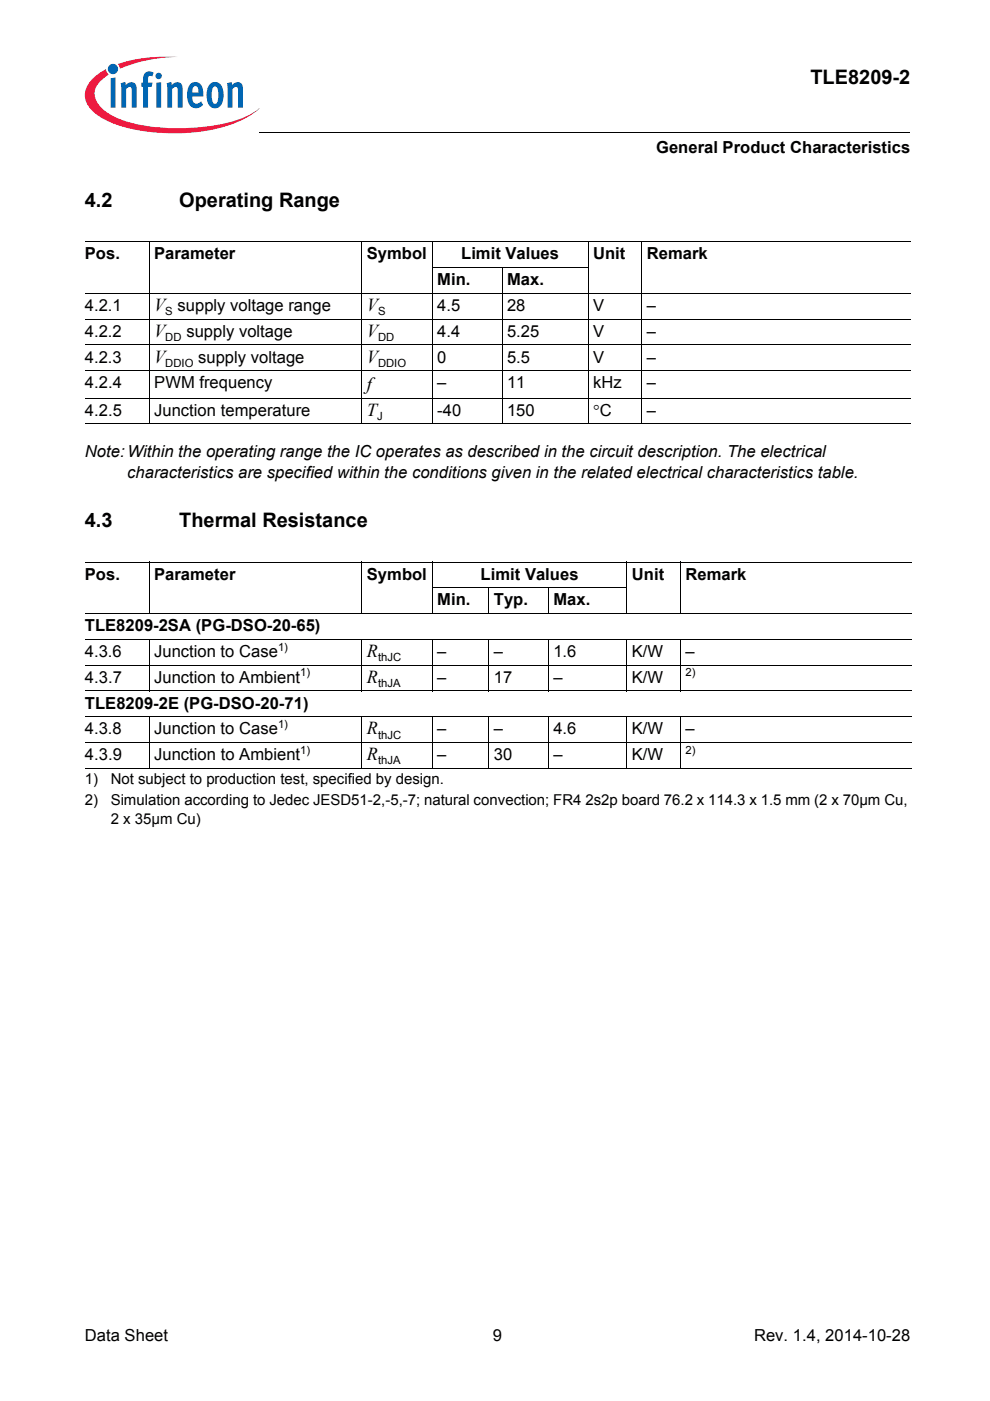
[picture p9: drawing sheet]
<svg xmlns="http://www.w3.org/2000/svg" width="210mm" height="297mm" viewBox="0 0 210 297" stroke-linecap="round" stroke-linejoin="round" font-family="sans-serif">
<defs><g id="words">
<g font-size="4.2">
<text x="171.8" y="17.8">TLE8209-2</text>
<text x="18" y="43.8">4.2</text>
<text x="38" y="43.8">Operating Range</text>
<text x="18" y="111.7">4.3</text>
<text x="38" y="111.7">Thermal Resistance</text>
</g>
<g font-size="3.9">
<text x="32.7" y="65.9">V supply voltage range</text>
<text x="77.8" y="65.9">V</text>
<text x="32.7" y="71.4">V</text>
<text x="77.8" y="71.4">V</text>
<text x="32.7" y="76.9">V</text>
<text x="77.8" y="76.9">V</text>
<text x="77.8" y="82.6">f</text>
<text x="77.8" y="88.2">T</text>
<text x="77.8" y="139.3">R</text>
<text x="77.8" y="144.8">R</text>
<text x="77.8" y="155.7">R</text>
<text x="77.8" y="161.2">R</text>
</g>
<g font-size="3.5">
<text x="139.1" y="32.5">General Product Characteristics</text>
<text x="18" y="55">Pos.</text>
<text x="32.7" y="55">Parameter</text>
<text x="77.8" y="55">Symbol</text>
<text x="97.8" y="55">Limit Values</text>
<text x="125.7" y="55">Unit</text>
<text x="137.2" y="55">Remark</text>
<text x="18" y="65.9">4.2.1</text>
<text x="92.7" y="65.9">4.5</text>
<text x="92.7" y="60.5">Min.</text>
<text x="107.5" y="65.9">28</text>
<text x="107.5" y="60.5">Max.</text>
<text x="125.7" y="65.9">V</text>
<text x="137.2" y="65.9">–</text>
<text x="18" y="71.4">4.2.2</text>
<text x="39.5" y="71.4">supply voltage</text>
<text x="92.7" y="71.4">4.4</text>
<text x="107.5" y="71.4">5.25</text>
<text x="125.8" y="71.4">V</text>
<text x="137.2" y="71.4">–</text>
<text x="18" y="76.9">4.2.3</text>
<text x="42" y="76.9">supply voltage</text>
<text x="92.7" y="76.9">0</text>
<text x="107.5" y="76.9">5.5</text>
<text x="125.8" y="76.9">V</text>
<text x="137.2" y="76.9">–</text>
<text x="18" y="82.3">4.2.4</text>
<text x="32.7" y="82.3">PWM frequency</text>
<text x="92.7" y="82.3">–</text>
<text x="107.5" y="82.3">11</text>
<text x="125.7" y="82.3">kHz</text>
<text x="137.2" y="82.3">–</text>
<text x="18" y="88.2">4.2.5</text>
<text x="32.7" y="88.2">Junction temperature</text>
<text x="92.7" y="88.2">-40</text>
<text x="107.5" y="88.2">150</text>
<text x="125.8" y="88.2">°C</text>
<text x="137.2" y="88.2">–</text>
<text x="18" y="96.8">Note:Within the operating range the IC operates as described in the circuit description. The electrical</text>
<text x="27" y="101.4">characteristics are specified within the conditions given in the related electrical characteristics table.</text>
<text x="18" y="122.9">Pos.</text>
<text x="32.7" y="122.9">Parameter</text>
<text x="77.8" y="122.9">Symbol</text>
<text x="101.9" y="122.9">Limit Values</text>
<text x="134" y="122.9">Unit</text>
<text x="145.4" y="122.9">Remark</text>
<text x="92.7" y="128.4">Min.</text>
<text x="104.7" y="128.4">Typ.</text>
<text x="117.3" y="128.4">Max.</text>
<text x="18" y="133.9">TLE8209-2SA (PG-DSO-20-65)</text>
<text x="18" y="139.3">4.3.6</text>
<text x="32.7" y="139.3">Junction to Case</text>
<text x="92.7" y="139.3">–</text>
<text x="104.7" y="139.3">–</text>
<text x="117.3" y="139.3">1.6</text>
<text x="134" y="139.3">K/W</text>
<text x="145.4" y="139.3">–</text>
<text x="18" y="144.8">4.3.7</text>
<text x="32.7" y="144.8">Junction to Ambient</text>
<text x="92.7" y="144.8">–</text>
<text x="104.7" y="144.8">17</text>
<text x="117.3" y="144.8">–</text>
<text x="134" y="144.8">K/W</text>
<text x="18" y="150.3">TLE8209-2E (PG-DSO-20-71)</text>
<text x="18" y="155.7">4.3.8</text>
<text x="32.7" y="155.7">Junction to Case</text>
<text x="92.7" y="155.7">–</text>
<text x="104.7" y="155.7">–</text>
<text x="117.3" y="155.7">4.6</text>
<text x="134" y="155.7">K/W</text>
<text x="145.4" y="155.7">–</text>
<text x="18" y="161.2">4.3.9</text>
<text x="32.7" y="161.2">Junction to Ambient</text>
<text x="92.7" y="161.2">–</text>
<text x="104.7" y="161.2">30</text>
<text x="117.3" y="161.2">–</text>
<text x="134" y="161.2">K/W</text>
<text x="18" y="284.4">Data Sheet</text>
<text x="104.5" y="284.4">9</text>
<text x="159.9" y="284.4">Rev. 1.4, 2014-10-28</text>
</g>
<g font-size="3.2">
<text x="18" y="166.2">1)</text>
<text x="23.5" y="166.2">Not subject to production test, specified by design.</text>
<text x="18" y="170.8">2)</text>
<text x="23.5" y="170.8">Simulation according to Jedec JESD51-2,-5,-7; natural convection; FR4 2s2p board 76.2 x 114.3 x 1.5 mm (2 x 70µm Cu,</text>
<text x="23.5" y="174.6">2 x 35µm Cu)</text>
</g>
<g font-size="2.4">
<text x="35.1" y="66.8">S</text>
<text x="80.2" y="66.8">S</text>
<text x="35.1" y="72.3">DD</text>
<text x="35.1" y="77.8">DDIO</text>
<text x="80.2" y="72.3">DD</text>
<text x="80.2" y="77.8">DDIO</text>
<text x="79.9" y="89">J</text>
<text x="58.9" y="137.9">1)</text>
<text x="63.6" y="143.4">1)</text>
<text x="80.2" y="140.2">thJC</text>
<text x="145.4" y="143.4">2)</text>
<text x="80.2" y="145.7">thJA</text>
<text x="58.9" y="154.3">1)</text>
<text x="63.6" y="159.8">1)</text>
<text x="80.2" y="156.6">thJC</text>
<text x="145.4" y="159.8">2)</text>
<text x="80.2" y="162.1">thJA</text>
</g>
</g></defs>
<circle cx="24" cy="14.6" r="1.09" fill="#0166b3"/>
<g fill="#ed1a40">
<path d="M25 13.6l.8-.3a32.5 32.5 0 0 1 12-1.2 31.8 31.8 0 0 0-11.7 2.2l-.7 .3z"/>
<path d="M19.4 16.9a11.2 11.2 0 0 1 3.1-2.2l.1 .6 .5 .5a5 5 0 0 0-3 4.3 6 6 0 0 0 3.4 4.2 31.6 31.6 0 0 0 15.9 2.9 31.7 31.7 0 0 0 14-3.1l1.6-1.2a17.5 17.5 0 0 1-8.9 4.4 41.1 41.1 0 0 1-22.7-1.4 9.4 9.4 0 0 1-5.1-4.1 4.3 4.3 0 0 1 1.1-4.9z"/>
</g>
<g fill="#0166b3">
<path d="M23.5 16.6l1-.2v6.4h-1z"/>
<path d="M25.6 17.6l.9-.2 .2 .6a1.22 1.22 0 0 1 1.4-.6 1.22 1.22 0 0 1 .9 1.4v4h-1.1v-4.1a.42 .42 0 0 0-.6-.2l-.6 .4v3.9h-1z"/>
<path d="M30.8 15.4l.8-.3 .8 .2 .2 .1-.3 .8-.2-.1a.47 .47 0 0 0-.7 .3v1.1h.9l-.1 .9h-.8v4.4h-1.1v-4.4h-.3v-.9h.3v-.7a1.77 1.77 0 0 1 .5-1.4z"/>
<path d="M35.3 17.6l1-.2 .1 .6a1.22 1.22 0 0 1 1.5-.6 1.22 1.22 0 0 1 .8 1.4v4h-1l-.1-4.1a.42 .42 0 0 0-.6-.2l-.5 .4v3.9h-1z"/>
<path d="M48.1 17.6l1-.2 .1 .6a1.22 1.22 0 0 1 1.5-.6 1.22 1.22 0 0 1 .8 1.4v4h-1l-.1-4.1a.41 .41 0 0 0-.6-.2l-.5 .4v3.9h-1z"/>
<path d="M33 16.1a.68 .68 0 0 1 1.3 0 .68 .68 0 0 1-1.3 0zM33.1 17.6l1.1-.2v5.4h-1.1z"/>
<path d="M40.4 17.8a1.59 1.59 0 0 1 1.8-.2 1.59 1.59 0 0 1 .8 1.5l.1 1.4h-2.3a1.09 1.09 0 0 0 .2 1.1 1.09 1.09 0 0 0 1.2 .3l.4-.4 .4 .7a1.88 1.88 0 0 1-2.1 .6 1.88 1.88 0 0 1-1.2-1.9v-1.7l.3-.8zM41 18.5l-.2 1.1h1.3l-.1-.7a.58 .58 0 0 0-.3-.6 .58 .58 0 0 0-.7 .2z"/>
<path d="M44.6 17.7a1.76 1.76 0 0 1 2 0 1.76 1.76 0 0 1 .8 1.7v1.3a1.96 1.96 0 0 1-2.4 2.2 2.94 2.94 0 0 1-1.2-3.3 2.79 2.79 0 0 1 .8-1.9zM45.2 18.5a4.3 4.3 0 0 0 .1 3.4l.3 .1a1.54 1.54 0 0 0 .7-1.9v-.4a1.19 1.19 0 0 0-.7-1.4z"/>
</g>
<path d="M18 29h46v5h-46z" fill="#fff"/>
<path d="M55 28v.1z" fill="#000"/>
<g fill="none" stroke="#000" stroke-width=".21">
<path d="M55 28h137.9M18 51.3h175M31.6 51.2v38.7M76.7 51.2v38.7M91.6 56.7h33.2M91.7 51.2v38.7M106.5 56.7v33.2M124.7 51.2v38.7M136.1 51.2v38.7M18 62.2h175M18 67.7h175M18 73.1h175"/>
<path d="M18 78.6h175M18 84.4h175M18 89.9h175M18 119.2h175.3M31.6 119.1v11.1M76.7 119.1v11.1M91.7 119.1v11.1M132.9 119.1v11.1M144.3 119.1v11.1M18 130.1h175.3M18 135.6h175.3M31.6 135.5v11.1"/>
<path d="M76.7 135.5v11.1M91.6 124.6h41.3M91.7 135.5v11.1M103.6 124.6v5.6M103.6 135.5v11.1M116.3 124.6v5.6M116.3 135.5v11.1M132.9 135.5v11.1M144.3 135.5v11.1M18 141h175.3M18 146.5h175.3M18 152h175.3"/>
<path d="M18 157.4h175.3M31.6 151.9v11.1M76.7 151.9v11.1M91.7 151.9v11.1M103.6 151.9v11.1M116.3 151.9v11.1M132.9 151.9v11.1M144.3 151.9v11.1M18 162.9h175.3"/>
</g>
<use href="#words"/>
</svg>
